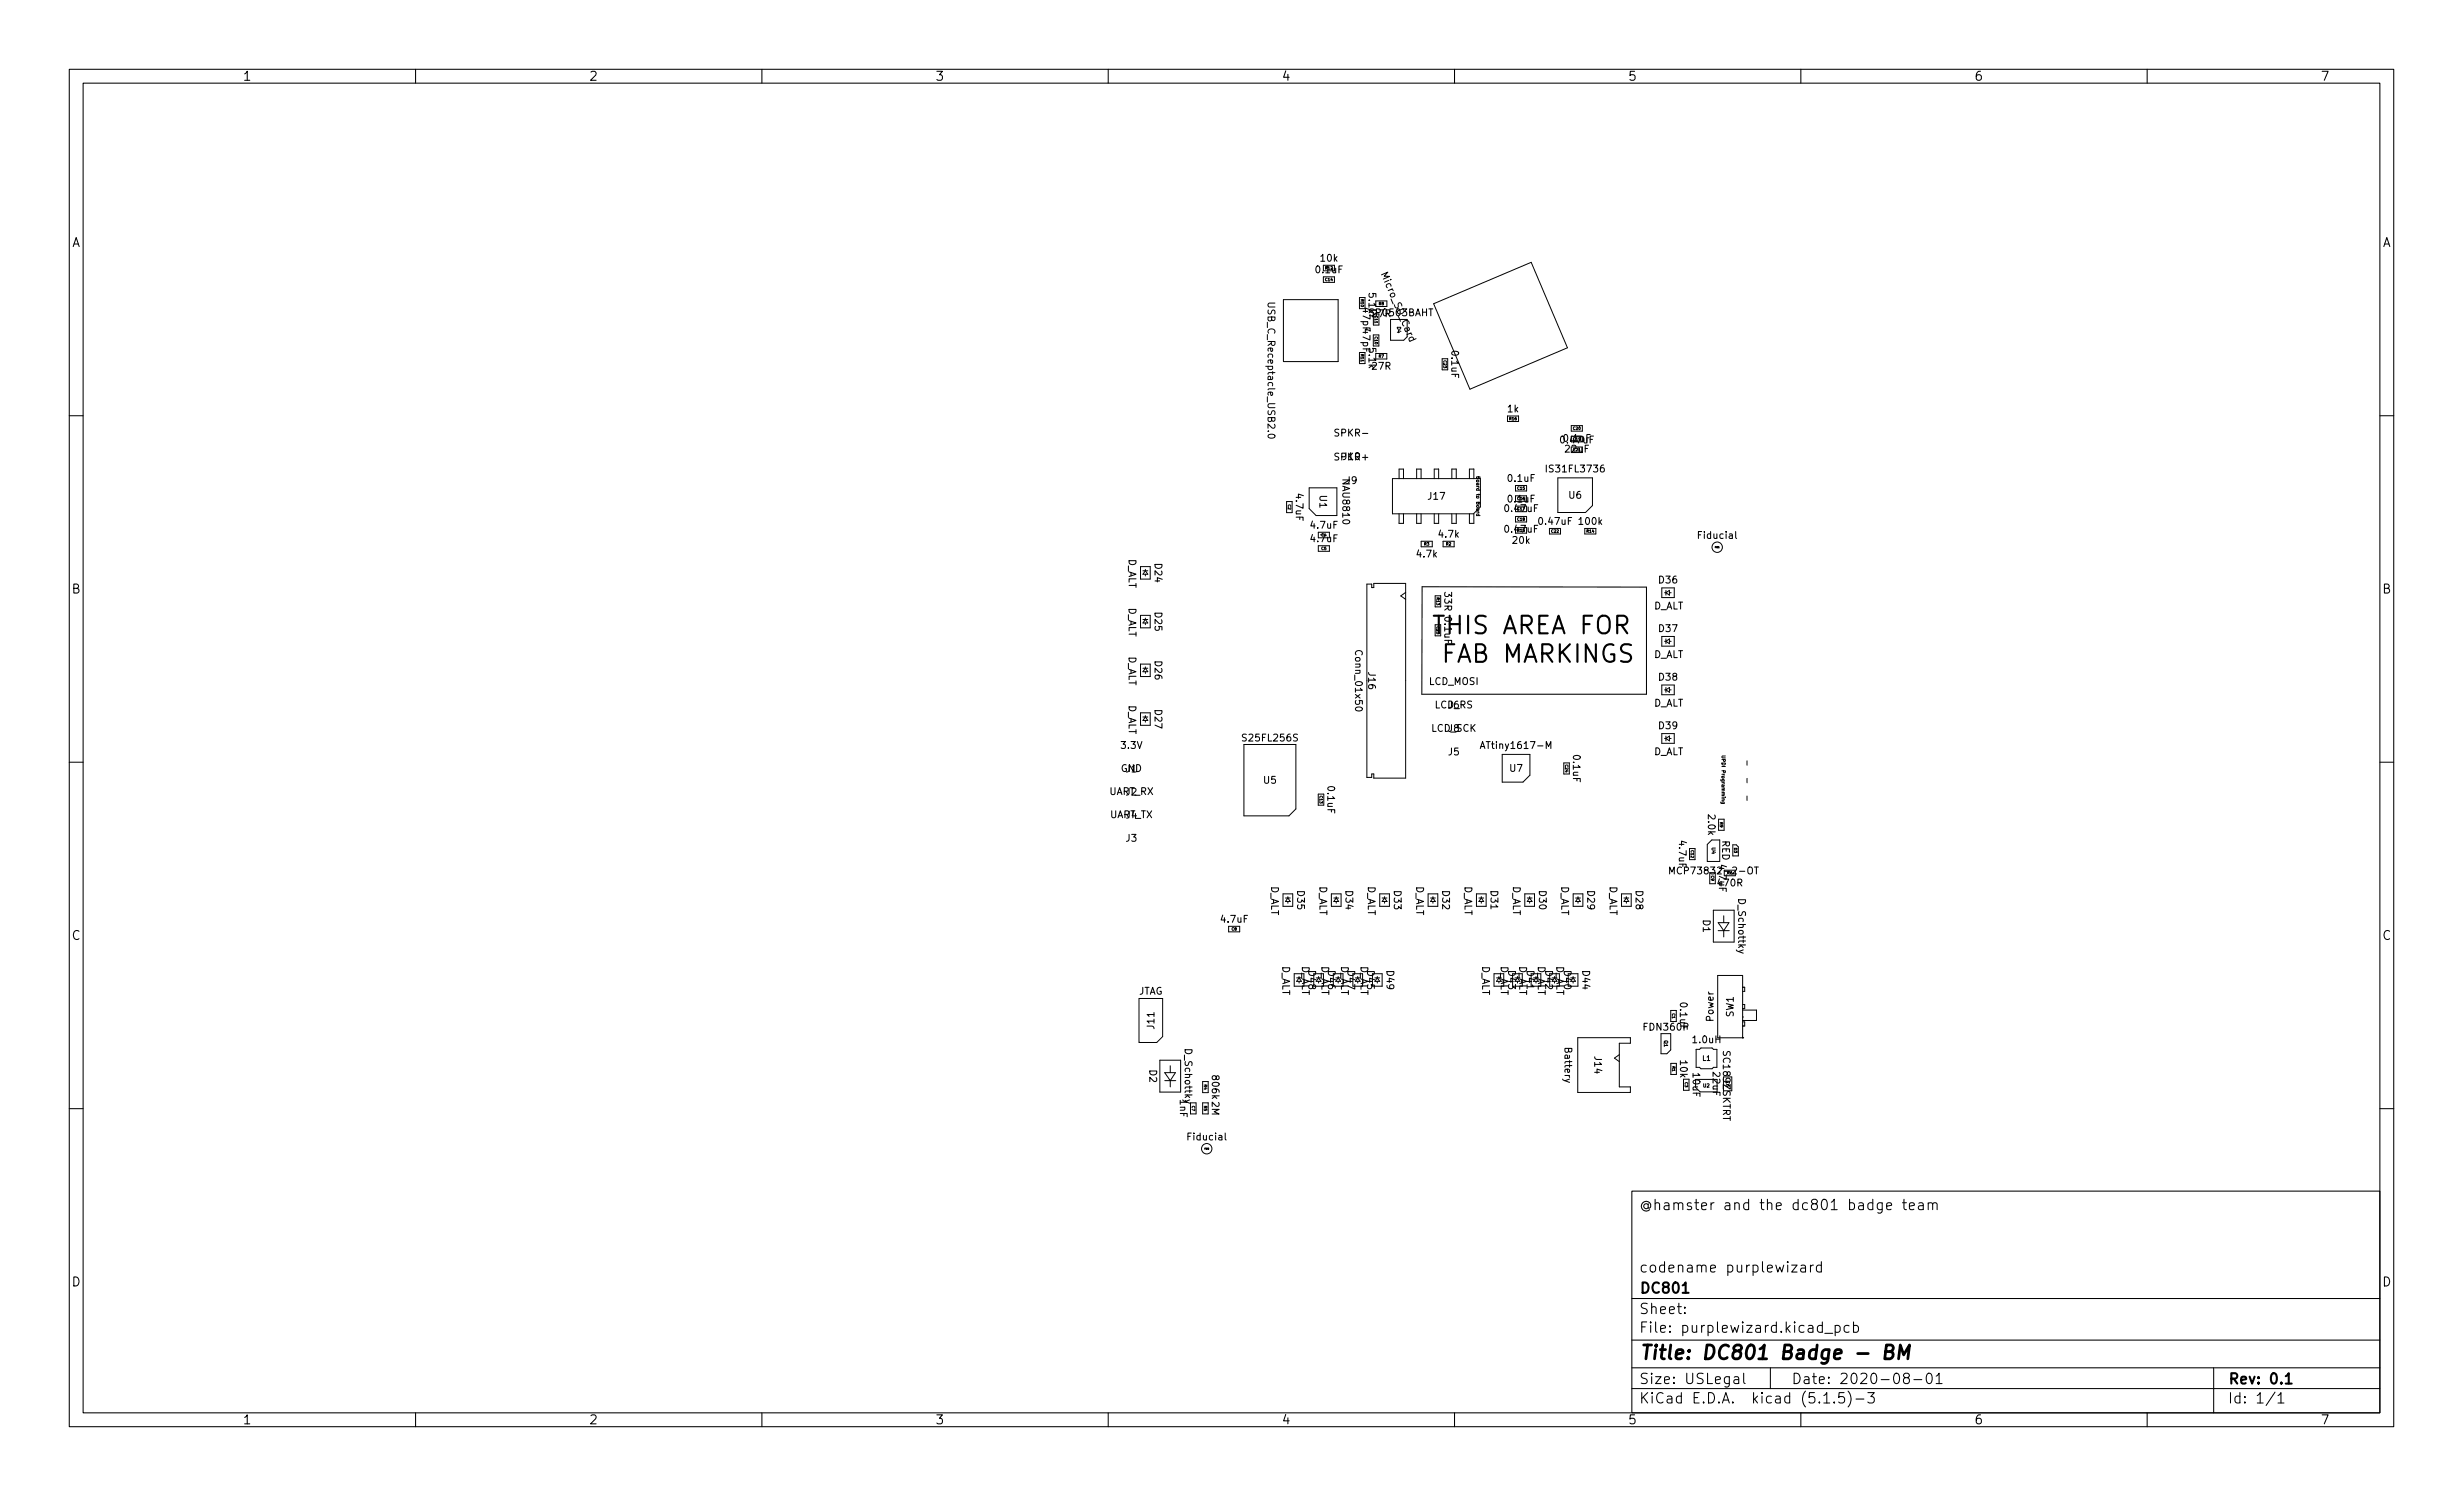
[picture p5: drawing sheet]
<svg xmlns="http://www.w3.org/2000/svg" width="356mm" height="216mm" viewBox="0 0 356 216" stroke-linecap="round" stroke-linejoin="round" font-family="sans-serif">
<defs><g id="words">
<g font-size="3.5">
<text x="207.8" y="91.5">THIS AREA FOR</text>
<text x="208.3" y="95.6">FAB MARKINGS</text>
</g>
<text font-size="2.8" x="236.6" y="196.2">Title: DC801 Badge - BM</text>
<g font-size="2.1">
<text x="236.6" y="174.6">@hamster and the dc801 badge team</text>
<text x="236.6" y="183.6">codename purplewizard</text>
<text x="236.6" y="189.7">Sheet:</text>
<text x="236.6" y="186.7">DC801</text>
<text x="236.6" y="192.4">File: purplewizard.kicad_pcb</text>
<text x="236.6" y="202.5">KiCad E.D.A. kicad (5.1.5)-3</text>
<text x="236.6" y="199.7">Size: USLegal</text>
<text x="258.6" y="199.7">Date: 2020-08-01</text>
<text x="321.6" y="199.7">Rev: 0.1</text>
<text x="321.6" y="202.5">Id: 1/1</text>
</g>
<g font-size="1.8">
<text x="35" y="11.6">1</text>
<text x="85" y="11.6">2</text>
<text x="135" y="11.6">3</text>
<text x="185" y="11.6">4</text>
<text x="235" y="11.6">5</text>
<text x="285" y="11.6">6</text>
<text x="335" y="11.6">7</text>
<text x="10.3" y="35.6">A</text>
<text x="343.9" y="35.6">A</text>
<text x="10.3" y="85.7">B</text>
<text x="343.9" y="85.7">B</text>
<text x="10.3" y="135.6">C</text>
<text x="343.9" y="135.6">C</text>
<text x="10.3" y="185.7">D</text>
<text x="343.9" y="185.7">D</text>
<text x="35" y="205.6">1</text>
<text x="85" y="205.6">2</text>
<text x="135" y="205.6">3</text>
<text x="185" y="205.6">4</text>
<text x="235" y="205.6">5</text>
<text x="285" y="205.6">6</text>
<text x="335" y="205.6">7</text>
</g>
<g font-size="1.4">
<text x="190" y="39.4">0.1uF</text>
<text x="190.7" y="37.8">10k</text>
<text x="199.4" y="39.7" transform="rotate(67 199.4 39.7)">Micro_SD_Card</text>
<text x="183" y="44.2" transform="rotate(90 183 44.2)">USB_C_Receptacle_USB2.0</text>
<text x="196.8" y="44.5" transform="rotate(90 196.8 44.5)">47pF47pF</text>
<text x="197.6" y="42.4" transform="rotate(90 197.6 42.4)">5.1k</text>
<text x="197.8" y="45.6">SP0503BAHT</text>
<text x="198.2" y="45.8">27R</text>
<text x="197.6" y="50.3" transform="rotate(90 197.6 50.3)">5.1k</text>
<text x="198.1" y="53.3">27R</text>
<text x="209.5" y="50.8" transform="rotate(90 209.5 50.8)">0.1uF</text>
<text x="217.7" y="59.5">1k</text>
<text x="193" y="63">SPKR-</text>
<text x="225.8" y="63.8">0.1uF</text>
<text x="226" y="65.3">22uF</text>
<text x="187.1" y="71.4" transform="rotate(90 187.1 71.4)">4.7uF</text>
<text x="190.5" y="71.5" transform="rotate(90 190.5 71.5)">U1</text>
<text x="192.8" y="66.4">SPKR+</text>
<text x="193.8" y="69.3" transform="rotate(90 193.8 69.3)">NAU8810</text>
<text x="194" y="66.4">J10</text>
<text x="194.4" y="69.8">J9</text>
<text x="217.8" y="69.5">0.1uF</text>
<text x="223.6" y="68.2">IS31FL3736</text>
<text x="226.5" y="72">U6</text>
<text x="189.3" y="76.3">4.7uF</text>
<text x="206.2" y="72.1">J17</text>
<text x="207.8" y="77.6">4.7k</text>
<text x="217.4" y="73.9">0.47uF</text>
<text x="217.4" y="76.9">0.47uF</text>
<text x="217.8" y="72.5">0.1uF</text>
<text x="222.3" y="75.7">0.47uF</text>
<text x="228.1" y="75.7">100k</text>
<text x="245.3" y="77.8">Fiducial</text>
<text x="163" y="80.5" transform="rotate(90 163 80.5)">D_ALT</text>
<text x="166.7" y="81.4" transform="rotate(90 166.7 81.4)">D24</text>
<text x="189.3" y="78.2">4.7uF</text>
<text x="204.6" y="80.4">4.7k</text>
<text x="218.4" y="78.5">20k</text>
<text x="163" y="87.6" transform="rotate(90 163 87.6)">D_ALT</text>
<text x="166.7" y="88.4" transform="rotate(90 166.7 88.4)">D25</text>
<text x="208.5" y="85.5" transform="rotate(90 208.5 85.5)">33R</text>
<text x="208.5" y="89.1" transform="rotate(90 208.5 89.1)">0.1uF</text>
<text x="238.7" y="87.9">D_ALT</text>
<text x="239.5" y="84.2">D36</text>
<text x="163" y="94.6" transform="rotate(90 163 94.6)">D_ALT</text>
<text x="166.7" y="95.5" transform="rotate(90 166.7 95.5)">D26</text>
<text x="195.6" y="94.1" transform="rotate(90 195.6 94.1)">Conn_01x50</text>
<text x="238.7" y="95">D_ALT</text>
<text x="239.5" y="91.2">D37</text>
<text x="163" y="101.6" transform="rotate(90 163 101.6)">D_ALT</text>
<text x="197.5" y="97.1" transform="rotate(90 197.5 97.1)">J16</text>
<text x="206.3" y="98.8">LCD_MOSI</text>
<text x="238.7" y="102">D_ALT</text>
<text x="239.5" y="98.2">D38</text>
<text x="166.7" y="102.5" transform="rotate(90 166.7 102.5)">D27</text>
<text x="179.6" y="107">S25FL256S</text>
<text x="206.6" y="105.6">LCD_SCK</text>
<text x="207.1" y="102.2">LCD_RS</text>
<text x="209.1" y="105.6">J8</text>
<text x="209.1" y="102.2">J6</text>
<text x="239.5" y="105.2">D39</text>
<text x="161.8" y="111.4">GND</text>
<text x="161.9" y="108.1">3.3V</text>
<text x="162.6" y="111.5">J1</text>
<text x="182.5" y="113.1">U5</text>
<text x="191.7" y="113.6" transform="rotate(90 191.7 113.6)">0.1uF</text>
<text x="209.1" y="109">J5</text>
<text x="214.4" y="108.1">ATtiny1617-M</text>
<text x="218" y="111.4">U7</text>
<text x="227.1" y="109.1" transform="rotate(90 227.1 109.1)">0.1uF</text>
<text x="238.7" y="109">D_ALT</text>
<text x="160.1" y="114.7">UART_RX</text>
<text x="160.1" y="118.1">UART_TX</text>
<text x="162.6" y="114.8">J2</text>
<text x="162.6" y="118.1">J4</text>
<text x="246.6" y="117.7" transform="rotate(90 246.6 117.7)">2.0k</text>
<text x="162.6" y="121.5">J3</text>
<text x="242.4" y="121.4" transform="rotate(90 242.4 121.4)">4.7uF</text>
<text x="248.2" y="124.9" transform="rotate(90 248.2 124.9)">4.7uF</text>
<text x="248.6" y="121.3" transform="rotate(90 248.6 121.3)">RED</text>
<text x="183.5" y="127.8" transform="rotate(90 183.5 127.8)">D_ALT</text>
<text x="187.3" y="128.6" transform="rotate(90 187.3 128.6)">D35</text>
<text x="190.5" y="127.8" transform="rotate(90 190.5 127.8)">D_ALT</text>
<text x="194.3" y="128.6" transform="rotate(90 194.3 128.6)">D34</text>
<text x="197.5" y="127.8" transform="rotate(90 197.5 127.8)">D_ALT</text>
<text x="201.3" y="128.6" transform="rotate(90 201.3 128.6)">D33</text>
<text x="204.5" y="127.8" transform="rotate(90 204.5 127.8)">D_ALT</text>
<text x="208.2" y="128.6" transform="rotate(90 208.2 128.6)">D32</text>
<text x="211.5" y="127.8" transform="rotate(90 211.5 127.8)">D_ALT</text>
<text x="215.2" y="128.6" transform="rotate(90 215.2 128.6)">D31</text>
<text x="218.4" y="127.8" transform="rotate(90 218.4 127.8)">D_ALT</text>
<text x="222.2" y="128.6" transform="rotate(90 222.2 128.6)">D30</text>
<text x="225.4" y="127.8" transform="rotate(90 225.4 127.8)">D_ALT</text>
<text x="229.2" y="128.6" transform="rotate(90 229.2 128.6)">D29</text>
<text x="232.4" y="127.8" transform="rotate(90 232.4 127.8)">D_ALT</text>
<text x="236.2" y="128.6" transform="rotate(90 236.2 128.6)">D28</text>
<text x="242.1" y="126.2">MCP73832-2-OT</text>
<text x="248.1" y="127.9">470R</text>
<text x="251" y="129.8" transform="rotate(90 251 129.8)">D_Schottky</text>
<text x="176.4" y="133.2">4.7uF</text>
<text x="245.9" y="132.8" transform="rotate(90 245.9 132.8)">D1</text>
<text x="164.3" y="143.5">JTAG</text>
<text x="185.2" y="139.3" transform="rotate(90 185.2 139.3)">D_ALT</text>
<text x="188" y="139.3" transform="rotate(90 188 139.3)">D_ALT</text>
<text x="188.9" y="140.2" transform="rotate(90 188.9 140.2)">D48</text>
<text x="190.8" y="139.3" transform="rotate(90 190.8 139.3)">D_ALT</text>
<text x="191.7" y="140.2" transform="rotate(90 191.7 140.2)">D46</text>
<text x="193.6" y="139.3" transform="rotate(90 193.6 139.3)">D_ALT</text>
<text x="194.6" y="140.2" transform="rotate(90 194.6 140.2)">D47</text>
<text x="196.4" y="139.3" transform="rotate(90 196.4 139.3)">D_ALT</text>
<text x="197.4" y="140.2" transform="rotate(90 197.4 140.2)">D45</text>
<text x="200.2" y="140.2" transform="rotate(90 200.2 140.2)">D49</text>
<text x="214" y="139.3" transform="rotate(90 214 139.3)">D_ALT</text>
<text x="216.7" y="139.3" transform="rotate(90 216.7 139.3)">D_ALT</text>
<text x="217.8" y="140.2" transform="rotate(90 217.8 140.2)">D43</text>
<text x="219.4" y="139.3" transform="rotate(90 219.4 139.3)">D_ALT</text>
<text x="220.4" y="140.2" transform="rotate(90 220.4 140.2)">D41</text>
<text x="222" y="139.3" transform="rotate(90 222 139.3)">D_ALT</text>
<text x="223.1" y="140.2" transform="rotate(90 223.1 140.2)">D42</text>
<text x="224.7" y="139.3" transform="rotate(90 224.7 139.3)">D_ALT</text>
<text x="225.8" y="140.2" transform="rotate(90 225.8 140.2)">D40</text>
<text x="228.5" y="140.2" transform="rotate(90 228.5 140.2)">D44</text>
<text x="166.7" y="148.4" transform="rotate(-90 166.7 148.4)">J11</text>
<text x="237.5" y="148.7">FDN360P</text>
<text x="242.5" y="144.8" transform="rotate(90 242.5 144.8)">0.1uF</text>
<text x="247.4" y="147.4" transform="rotate(-90 247.4 147.4)">Power</text>
<text x="250.3" y="146.8" transform="rotate(-90 250.3 146.8)">SW1</text>
<text x="166" y="154.4" transform="rotate(90 166 154.4)">D2</text>
<text x="171.1" y="151.5" transform="rotate(90 171.1 151.5)">D_Schottky</text>
<text x="175" y="155.3" transform="rotate(90 175 155.3)">806k 2M</text>
<text x="225.9" y="151.3" transform="rotate(90 225.9 151.3)">Battery</text>
<text x="230.2" y="152.5" transform="rotate(90 230.2 152.5)">J14</text>
<text x="242.6" y="153.1" transform="rotate(90 242.6 153.1)">10k</text>
<text x="244.4" y="154.9" transform="rotate(90 244.4 154.9)">10uF</text>
<text x="244.5" y="150.5">1.0uH</text>
<text x="247.3" y="154.8" transform="rotate(90 247.3 154.8)">22uF</text>
<text x="248.8" y="151.8" transform="rotate(90 248.8 151.8)">SC189ZSKTRT</text>
<text x="170.4" y="158.7" transform="rotate(90 170.4 158.7)">1nF</text>
<text x="171.6" y="164.6">Fiducial</text>
</g>
<text font-size="1" x="245.8" y="153.1">L1</text>
<g font-size=".7">
<text x="201.7" y="47.2" transform="rotate(90 201.7 47.2)">D4</text>
<text x="213.2" y="69.1" transform="rotate(90 213.2 69.1)">Board to Board</text>
<text x="248.6" y="109.3" transform="rotate(90 248.6 109.3)">UPDI Programming</text>
<text x="247.1" y="122.3" transform="rotate(90 247.1 122.3)">U4</text>
<text x="240.3" y="150.2" transform="rotate(90 240.3 150.2)">Q1</text>
<text x="249.2" y="156" transform="rotate(90 249.2 156)">C6</text>
<text x="245.9" y="156.9">U2</text>
</g>
<g font-size=".6">
<text x="191.4" y="40.6">C14</text>
<text x="191.4" y="38.9">R12</text>
<text x="196.5" y="43.2" transform="rotate(90 196.5 43.2)">R10</text>
<text x="198.5" y="45.6" transform="rotate(90 198.5 45.6)">C11</text>
<text x="199.1" y="44">R8</text>
<text x="196.5" y="51.2" transform="rotate(90 196.5 51.2)">R11</text>
<text x="198.5" y="48.6" transform="rotate(90 198.5 48.6)">C10</text>
<text x="199.1" y="51.6">R7</text>
<text x="208.4" y="52.1" transform="rotate(90 208.4 52.1)">C23</text>
<text x="217.9" y="60.6">R16</text>
<text x="227.1" y="63.6">C19</text>
<text x="227.1" y="62">C20</text>
<text x="227.1" y="65.1">C21</text>
<text x="219.1" y="70.7">C15</text>
<text x="186" y="72.8" transform="rotate(90 186 72.8)">C2</text>
<text x="190.8" y="77.4">C4</text>
<text x="219.1" y="72.2">C16</text>
<text x="219.1" y="75.1">C18</text>
<text x="219.1" y="73.6">C17</text>
<text x="219.1" y="76.7">R15</text>
<text x="224" y="76.9">C22</text>
<text x="229.1" y="76.9">R14</text>
<text x="190.8" y="79.4">C5</text>
<text x="205.6" y="78.7">R3</text>
<text x="208.8" y="78.7">R2</text>
<text x="207.4" y="86.3" transform="rotate(90 207.4 86.3)">R13</text>
<text x="207.4" y="90.5" transform="rotate(90 207.4 90.5)">C25</text>
<text x="226" y="110.4" transform="rotate(90 226 110.4)">C24</text>
<text x="190.5" y="114.9" transform="rotate(90 190.5 114.9)">C13</text>
<text x="248.3" y="118.7" transform="rotate(90 248.3 118.7)">R9</text>
<text x="244.1" y="122.8" transform="rotate(90 244.1 122.8)">C12</text>
<text x="250.4" y="122.4" transform="rotate(90 250.4 122.4)">D3</text>
<text x="247" y="126.4" transform="rotate(90 247 126.4)">C9</text>
<text x="249.4" y="126.2">R6</text>
<text x="177.8" y="134.3">C8</text>
<text x="241.4" y="146.3" transform="rotate(90 241.4 146.3)">C1</text>
<text x="241.4" y="153.9" transform="rotate(90 241.4 153.9)">R1</text>
<text x="172.1" y="159.6" transform="rotate(90 172.1 159.6)">C7</text>
<text x="173.8" y="156.5" transform="rotate(90 173.8 156.5)">R4</text>
<text x="173.8" y="159.6" transform="rotate(90 173.8 159.6)">R5</text>
<text x="243.3" y="156.2" transform="rotate(90 243.3 156.2)">C3</text>
</g>
<g font-size=".3">
<text x="247.6" y="79.1">FID1</text>
<text x="173.9" y="165.9">FID2</text>
</g>
</g></defs>
<g fill="none" stroke="#000" stroke-width=".15">
<path d="M10 10h335.6v195.9h-335.6zM12 12h331.6v191.9h-331.6zM60 10v2M110 10v2M160 10v2M210 10v2M260 10v2M310 10v2M10 60h2M343.6 60h2M225.4 63l.1-.1a.53 .53 0 0 1 .4 .5 .53 .53 0 0 1-.4 .5l-.2-.3zM230.1 62.9h-.5v1"/>
<path d="M237.7 84.7h-32.4v15.5h32.4v-15.5M10 110h2M213.7 108l.4-1 .3 1M213.8 107.7h.5M223.2 108v-1l.4 .7 .3-.7v1M343.6 110h2M241.1 126.1v-1l.3 .7 .3-.7v1M253.3 125.1h.6M253.6 125.1v1M10 160h2M343.6 160h2M235.6 171.9h108v32h-108z"/>
<path d="M272.4 174.1l.7-.2-.1-.3h-.4l-.2 .2 .1 .7h.5M274.7 173.6h.5M274.9 173.1v1.3l.1 .1 .2 .1M275.7 174.1l.7-.2-.1-.3h-.4l-.2 .2v.7h.6M277 173.6h.6l.1 1M277.7 173.9l-.5 .1a.29 .29 0 0 0-.2 .3 .29 .29 0 0 0 .2 .3l.5-.1M278.4 173.7a.37 .37 0 0 1 .6 .1v.8M278.4 173.6v1M279 173.8l.2-.2h.4l.1 1M235.6 197.4h108M235.6 193.4h108M235.6 187.4h108"/>
<path d="M243.2 189.4v.2M243.2 188.7v.1M250.4 198.7h.6v1M251 199l-.5 .1a.29 .29 0 0 0-.2 .3 .29 .29 0 0 0 .2 .3l.5-.1M251.7 198.2v1.3l.3 .2M255.6 197.4v3M258.7 182.6h.8l-.8 1h.8M260 182.6h.6l.1 1M260.7 182.9l-.5 .1a.29 .29 0 0 0-.2 .3 .29 .29 0 0 0 .2 .3l.5-.1M261.4 182.6v1M261.8 182.6h-.3l-.1 .3M263 182.6h-.5l-.3 .3v.4l.2 .2h.6"/>
<path d="M263 182.1v1.5M263.5 192.4h1.1M265 191.4l.4-.1 .3 .3v.4l-.2 .2h-.5M265 191.3v1.5M267 191.4l-.5-.1-.3 .3v.4l.2 .2h.6M267.6 191.4l.4-.1 .3 .3v.4l-.1 .2h-.6M267.6 190.8v1.5M275.1 198.8l-.3-.3 .1-.2 .2-.1h.4l.2 .3-.1 .2-.6 .2-.2 .2 .1 .4 .2 .2h.3l.3-.3v-.3l-.3-.3M276.3 199.1h1.2M278.3 198.2a.36 .36 0 0 1 .6 .3 .77 .77 0 0 1-.4 1.2 1 1 0 0 1-.2-1.5zM279.5 198.6l.5-.4v1.5M279.5 199.7h.9"/>
<path d="M319.6 197.4v6.5M60 203.9v2M110 203.9v2M160 203.9v2M210 203.9v2M235.6 200.4h108M260 203.9v2M263.3 202.5h.9M264.8 202.3v.2M266.2 201h-.7v.7l.2-.2 .5 .1 .1 .2-.1 .5-.2 .2h-.3l-.2-.2M266.8 200.8a1.72 1.72 0 0 1 0 2.2M268 201.9h1.1"/>
<path d="M269.7 201h.9l-.5 .5a.41 .41 0 0 1 .5 .3v.4l-.1 .2-.6 .1-.2-.2M310 203.9v2M328.5 200.9l-1.3 1.9M328.9 201.4l.4-.4v1.5M328.9 202.5h.8"/>
</g>
<path d="M242.9 186.6h.9M330 198.6l.4-.4v1.5M330 199.7h.9" fill="none" stroke="#000" stroke-width=".3"/>
<path d="M272.2 195.1h.7a.49 .49 0 0 0 .4-.5 .49 .49 0 0 0-.3-.5h-.6l-.3 2h.8a.53 .53 0 0 0 .4-.5 .53 .53 0 0 0-.4-.5M274.1 196.1l.3-2 .4 1.4 .9-1.4-.3 2" fill="none" stroke="#000" stroke-width=".4"/>
<g fill="none" stroke="#000" stroke-width=".14">
<path d="M191.1 40h1.6v.8h-1.6zM184.1 43.7h-.8l-.2 .2v.2l.2 .2h.8M185.3 43.2h7.9v9h-7.9zM196.3 44.5v-1.6h.8v1.6M196.3 50.9v1.6h.8v-1.6M198.3 49.9v-1.6h.8v1.6M198.3 45.3v1.6h.8M198.6 51h1.6v.8h-1.6M198.6 43.4h1.6M203.2 48.6v-2.5h-2.4v3M207 43.8l14.1-5.9 5.2 12.3-14.1 6zM208.2 51.8h.8v1.6h-.8z"/>
<path d="M183.2 62.8a.54 .54 0 0 1 .9 .2 .57 .57 0 0 1-1-.1zM185.8 72.4h.8v1.6h-.8zM189 70.4h4v4h-3l-1-1zM190.3 78.8h1.6v.8h-1.6zM201 69.1h12.7v4.1l-1 1h-11.7zM202 69.1v-1.4h.6v1.4M202 74.2v1.3h.6v-1.3M204.5 74.2v1.3h.7v-1.3M204.5 69.1v-1.4h.7v1.4M205.2 78.1h1.6v.8h-1.6zM207.1 74.2v1.3h.6v-1.3M207.1 69.1v-1.4h.6v1.4"/>
<path d="M208.3 78.1h1.6v.8h-1.6zM209.6 74.2v1.3h.7v-1.3M209.6 69.1v-1.4h.7v1.4M212.2 74.2v1.3h.6v-1.3M212.2 69.1v-1.4h.6v1.4M213.2 74.4h.5M213.2 74.4l.1-.2h.2v.2M213.4 68.8l.1 .2 .1 .1 .1-.3h-.5v.2l.1 .1 .1-.1M217.6 60h1.6v.8h-1.6zM218.8 70.1h1.6v.8h-1.6zM218.8 74.5h1.6v.8h-1.6zM223.7 76.3h1.6v.8h-1.6z"/>
<path d="M224.9 69h5v4l-1 1h-4zM226.9 61.4h1.6v.8h-1.6zM228.8 76.3h1.6v.8h-1.6zM164.7 81.8h1.4v1.8h-1.4zM164.7 88.8h1.4v1.8h-1.4zM164.7 95.8h1.4v1.8h-1.4zM165 89.4h.7M165 82.4h.7M165 96.4h.7M165.4 82.2v.2M165.4 82.9v.2M165.4 89.2v.2"/>
<path d="M165.4 89.9v.3M165.4 96.2v.2M165.4 96.9v.3M165.4 89.4l.3 .5h-.7zM165.4 82.4l.3 .5h-.7zM165.4 96.4l.3 .5h-.7zM197.3 84.3h.7v.5h.3v-.6h4.6v28.1h-4.6v-.6h-.3v.5h-.7zM202.9 85.5l-.7 .5 .7 .5M207.2 86h.8v1.6h-.8zM239.9 84.8h1.8v1.4h-1.8zM239.9 91.9h1.8v1.4h-1.8zM239.9 98.9h1.8v1.4h-1.8z"/>
<path d="M240.3 85.5h.2M240.3 92.6h.2M240.3 99.6h.2M240.5 85.2v.7M240.5 92.2v.7M240.5 99.2v.7M240.5 85.5l.5-.3v.7zM240.5 92.6l.5-.4v.7zM240.5 99.6l.5-.4v.7zM241 85.5h.3M241 92.6h.3M241 99.6h.3"/>
<path d="M164.7 102.9h1.4v1.8h-1.4zM165 103.5h.7M165.4 103.3v.2M165.4 104v.2M165.4 103.5l.3 .5h-.7zM179.6 107.4h7.5v9.3l-1 1h-6.5zM190.3 114.6h.8v1.6h-.8zM216.9 108.9h4v3l-1 1h-3zM225.8 110.1h.8v1.6h-.8zM239.9 105.9h1.8v1.4h-1.8zM240.3 106.6h.2M240.5 106.2v.7"/>
<path d="M240.5 106.6l.5-.4v.7zM241 106.6h.3M248.1 118.2h.8v1.6h-.8zM248.5 115.7v.3h.4M248.6 116l.1-.3 .2 .1v.2M249.1 109.1h-.4l-.1 .1 .1 .2h.4M252.2 109.8v.6M252.2 112.3v.7M252.2 114.9v.6M177.4 133.7h1.6v.8h-1.6zM185.2 129h1.4v1.8h-1.4zM185.6 129.6h.7"/>
<path d="M185.9 129.6l.4 .5h-.7zM185.9 129.4v.2M185.9 130.1v.3M192.2 129h1.4v1.8h-1.4zM192.6 129.6h.7M192.9 129.6l.4 .5h-.7zM192.9 129.4v.2M192.9 130.1v.3M199.2 129h1.4v1.8h-1.4zM199.6 129.6h.7M199.9 129.6l.4 .5h-.7zM199.9 129.4v.2"/>
<path d="M199.9 130.1v.3M206.2 129h1.4v1.8h-1.4zM206.5 129.6h.7M206.9 129.6l.3 .5h-.7zM206.9 129.4v.2M206.9 130.1v.3M213.2 129h1.4v1.8h-1.4zM213.5 129.6h.7M213.9 129.4v.2M213.9 130.1v.3M213.9 129.6l.3 .5h-.7zM220.1 129h1.4v1.8h-1.4z"/>
<path d="M220.5 129.6h.7M220.8 129.6l.4 .5h-.7zM220.8 129.4v.2M220.8 130.1v.3M227.1 129h1.4v1.8h-1.4zM227.5 129.6h.7M227.8 129.4v.2M227.8 130.1v.3M227.8 129.6l.4 .5h-.7zM234.1 129h1.4v1.8h-1.4zM234.5 129.6h.7M234.8 129.6l.4 .5h-.7z"/>
<path d="M234.8 129.4v.2M234.8 130.1v.3M243.9 122.5h.8v1.6h-.8zM246.5 121.9l.6-.7h1.2v3.1h-1.8zM246.8 125.9v1.6h.8v-1.6M247.4 131.4h3v4.6h-3zM248.1 133.2h1.5l-.7 1.1zM248.1 134.3h1.6M248.9 132.2v1M248.9 134.3v.9M250.2 121.9h.5l.3 .3v1.3h-.8zM164.5 144.1h3.4v5.5l-.9 .8h-2.5z"/>
<path d="M167.5 153h3v4.6h-3zM168.2 154.8h1.5l-.7 1.2zM168.2 156h1.6M169 153.8v1M169 156v.9M171.9 159.2h.8v1.6h-.8zM173.6 159.2h.8v1.6h-.8zM173.6 156.1h.8v1.6h-.8zM187.2 141.1h.7M187.6 141.1l-.4 .5h.7M188.3 140.5h-1.4v1.8h1.4M189.7 142.3h1.4"/>
<path d="M189.7 140.5h1.4M190 141.1h.7M190 141.6h.7M192.5 142.3h1.4M192.5 140.5h1.4M192.9 141.1h.7M192.9 141.6h.7M195.3 142.3h1.4M195.3 140.5h1.4M195.7 141.1h.7M195.7 141.6h.7M198.1 140.5h1.4v1.8h-1.4"/>
<path d="M198.5 141.1h.7M198.8 141.1l.4 .5h-.7M217.1 140.5h-1.4v1.8h1.4M218.4 142.3h1.4M218.4 140.5h1.4M221.1 142.3h1.4M221.1 140.5h1.4M223.7 142.3h1.4M223.7 140.5h1.4M226.4 140.5h1.4v1.8h-1.4M226.8 141.1h.7M227.1 141.1l.4 .5h-.7"/>
<path d="M227.8 149.8h7.6v.8h-1.6v6.3h1.6v.8h-7.6zM233.8 152.2l-.7 .5 .7 .5M239.8 149.2v2.9h.9l.5-.6v-2.3M241.2 147.4v-1.6h.8v1.6M241.2 153.5h.8v1.6h-.8zM243.1 155.8v1.6h.8v-1.6M244.8 155.8h3.1M244.9 151.4h.5l.2-.2h1.6l.2 .2h.5v2.6h-.5l-.2 .2h-1.6l-.2-.2h-.5zM245.5 157.6h2.4M248 140.8h3.6v9h-3.6zM251.6 147.3h.1M251.6 142.5h.1"/>
<path d="M251.6 148.1h.1M251.6 145.6h.1M251.6 146.8h.1M251.6 149.8h.1M251.6 145.8h2v1.5h-2M251.6 142.5h.3v.6h-.3M251.6 145h.3v.6h-.3M251.6 147.5h.3v.6h-.3"/>
<circle cx="247.9" cy="79" r=".75"/>
<circle cx="174.2" cy="165.8" r=".75"/>
</g>
<use href="#words"/>
</svg>
